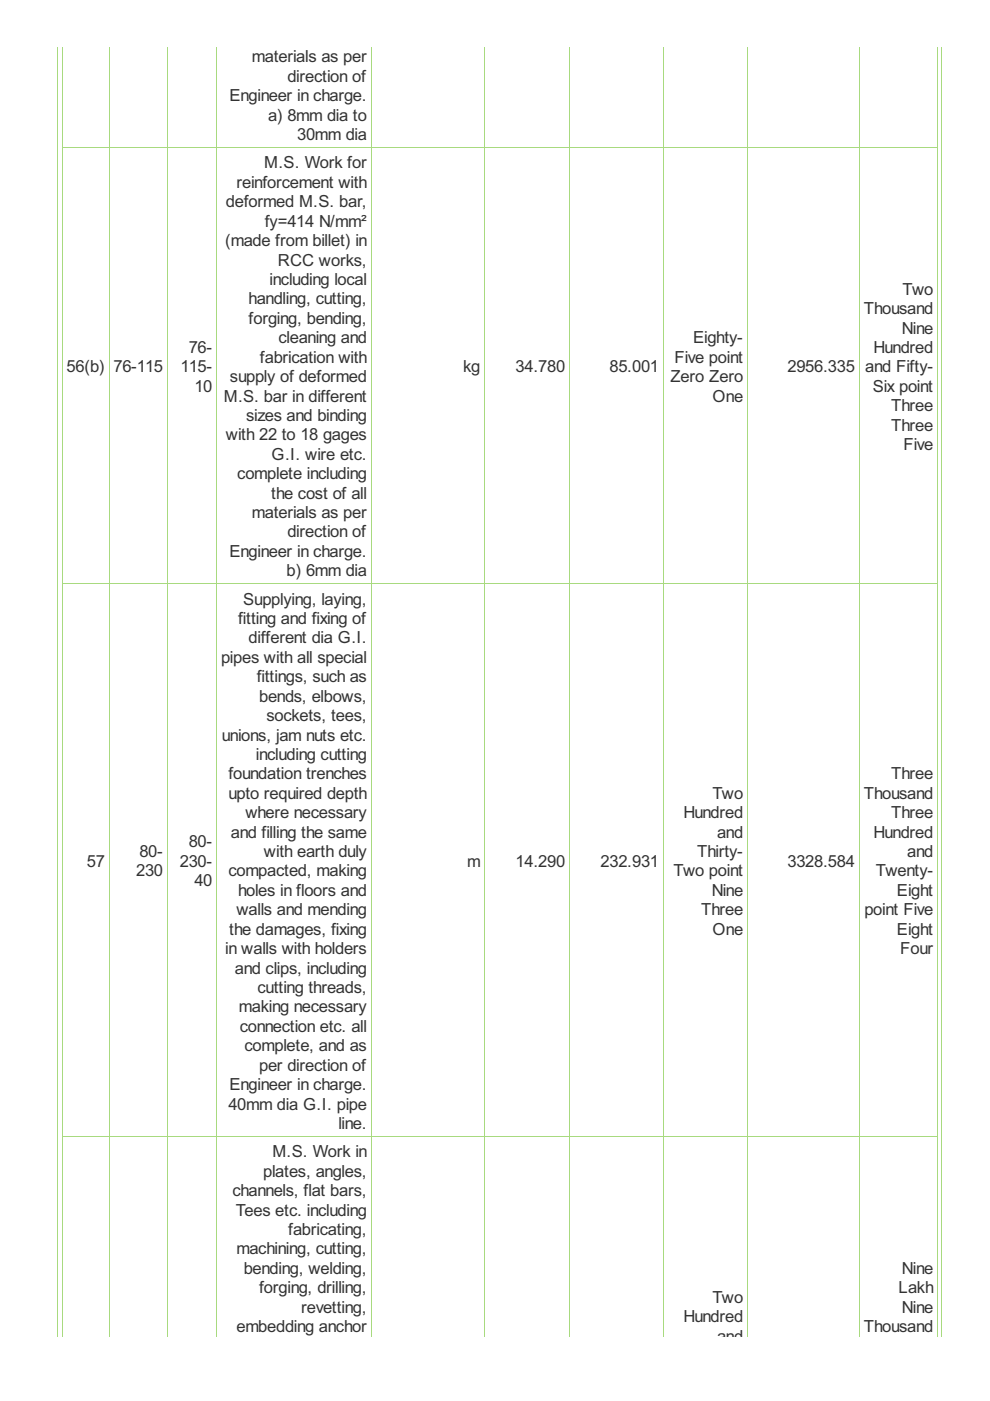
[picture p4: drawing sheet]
<svg xmlns="http://www.w3.org/2000/svg" width="210mm" height="297mm" viewBox="0 0 210 297" stroke-linecap="round" stroke-linejoin="round" font-family="sans-serif">
<defs><g id="words">
<g font-size="3.9" fill="#333">
<text x="53.4" y="13.3">materials as per</text>
<text x="60.9" y="17.4">direction of</text>
<text x="48.6" y="21.5">Engineer in charge.</text>
<text x="56.8" y="25.6">a) 8mm dia to</text>
<text x="63" y="29.7">30mm dia</text>
<text x="56" y="35.7">M.S. Work for</text>
<text x="50.1" y="39.8">reinforcement with</text>
<text x="47.9" y="44">deformed M.S. bar,</text>
<text x="47.7" y="52.2">(made from billet) in</text>
<text x="56.1" y="48.1">fy=414 N/mm²</text>
<text x="58.9" y="56.3">RCC works,</text>
<text x="52.7" y="64.5">handling, cutting,</text>
<text x="57.2" y="60.4">including local</text>
<text x="191.4" y="62.5">Two</text>
<text x="52.7" y="68.7">forging, bending,</text>
<text x="183.1" y="66.6">Thousand</text>
<text x="191.2" y="70.7">Nine</text>
<text x="40" y="74.8">76-</text>
<text x="55.1" y="76.9">fabrication with</text>
<text x="59.1" y="72.8">cleaning and</text>
<text x="143" y="76.9">Five point</text>
<text x="146.9" y="72.8">Eighty-</text>
<text x="185.2" y="74.8">Hundred</text>
<text x="14.1" y="79">56(b)</text>
<text x="24.1" y="79">76-115</text>
<text x="38.3" y="79">115-</text>
<text x="41.2" y="83.1">10</text>
<text x="48.8" y="81">supply of deformed</text>
<text x="98.2" y="79">kg</text>
<text x="109.3" y="79">34.780</text>
<text x="129.2" y="79">85.001</text>
<text x="142.1" y="81">Zero Zero</text>
<text x="167" y="79">2956.335</text>
<text x="183.4" y="79">and Fifty-</text>
<text x="185" y="83.1">Six point</text>
<text x="47.4" y="85.1">M.S. bar in different</text>
<text x="52.2" y="89.2">sizes and binding</text>
<text x="151.1" y="85.1">One</text>
<text x="189" y="87.2">Three</text>
<text x="47.9" y="93.4">with 22 to 18 gages</text>
<text x="189" y="91.3">Three</text>
<text x="191.6" y="95.4">Five</text>
<text x="50.3" y="101.6">complete including</text>
<text x="57.6" y="97.5">G.I. wire etc.</text>
<text x="57.5" y="105.7">the cost of all</text>
<text x="53.4" y="109.8">materials as per</text>
<text x="60.9" y="114">direction of</text>
<text x="48.6" y="118.1">Engineer in charge.</text>
<text x="60.8" y="122.2">b) 6mm dia</text>
<text x="51.6" y="128.2">Supplying, laying,</text>
<text x="50.5" y="132.3">fitting and fixing of</text>
<text x="52.7" y="136.4">different dia G.I.</text>
<text x="46.9" y="140.5">pipes with all special</text>
<text x="54.4" y="144.7">fittings, such as</text>
<text x="54.9" y="148.8">bends, elbows,</text>
<text x="56.5" y="152.9">sockets, tees,</text>
<text x="47" y="157">unions, jam nuts etc.</text>
<text x="54.3" y="161.1">including cutting</text>
<text x="48.4" y="165.2">foundation trenches</text>
<text x="189" y="165.2">Three</text>
<text x="48.4" y="169.4">upto required depth</text>
<text x="52" y="173.5">where necessary</text>
<text x="144.9" y="173.5">Hundred</text>
<text x="151.1" y="169.4">Two</text>
<text x="183.1" y="169.4">Thousand</text>
<text x="189" y="173.5">Three</text>
<text x="40" y="179.7">80-</text>
<text x="48.9" y="177.6">and filling the same</text>
<text x="152" y="177.6">and</text>
<text x="185.2" y="177.6">Hundred</text>
<text x="18.4" y="183.8">57</text>
<text x="28.9" y="185.8">230</text>
<text x="29.5" y="181.7">80-</text>
<text x="38.1" y="183.8">230-</text>
<text x="48.4" y="185.8">compacted, making</text>
<text x="56" y="181.7">with earth duly</text>
<text x="99" y="183.8">m</text>
<text x="109.3" y="183.8">14.290</text>
<text x="127.3" y="183.8">232.931</text>
<text x="142.8" y="185.8">Two point</text>
<text x="147.8" y="181.7">Thirty-</text>
<text x="167" y="183.8">3328.584</text>
<text x="185.7" y="185.8">Twenty-</text>
<text x="192.4" y="181.7">and</text>
<text x="41.2" y="187.9">40</text>
<text x="50.5" y="190">holes in floors and</text>
<text x="150.9" y="190">Nine</text>
<text x="190.2" y="190">Eight</text>
<text x="50.1" y="194.1">walls and mending</text>
<text x="148.7" y="194.1">Three</text>
<text x="183.3" y="194.1">point Five</text>
<text x="47.7" y="202.3">in walls with holders</text>
<text x="48.6" y="198.2">the damages, fixing</text>
<text x="151.1" y="198.2">One</text>
<text x="190.2" y="198.2">Eight</text>
<text x="190.9" y="202.3">Four</text>
<text x="49.8" y="206.4">and clips, including</text>
<text x="50.6" y="214.7">making necessary</text>
<text x="54.6" y="210.5">cutting threads,</text>
<text x="50.8" y="218.8">connection etc. all</text>
<text x="51.8" y="222.9">complete, and as</text>
<text x="54.9" y="227">per direction of</text>
<text x="48.6" y="231.1">Engineer in charge.</text>
<text x="48.4" y="235.2">40mm dia G.I. pipe</text>
<text x="71.7" y="239.4">line.</text>
<text x="57.7" y="245.4">M.S. Work in</text>
<text x="55.8" y="249.5">plates, angles,</text>
<text x="49.3" y="253.6">channels, flat bars,</text>
<text x="50" y="257.7">Tees etc. including</text>
<text x="61.1" y="261.8">fabricating,</text>
<text x="50.1" y="265.9">machining, cutting,</text>
<text x="51.7" y="270.1">bending, welding,</text>
<text x="54.9" y="274.2">forging, drilling,</text>
<text x="190.5" y="274.2">Lakh</text>
<text x="191.2" y="270.1">Nine</text>
<text x="63.9" y="278.3">revetting,</text>
<text x="144.9" y="280.4">Hundred</text>
<text x="151.1" y="276.2">Two</text>
<text x="191.2" y="278.3">Nine</text>
<text x="50.1" y="282.4">embedding anchor</text>
<text x="152" y="284.5">and</text>
<text x="183.1" y="282.4">Thousand</text>
</g>
</g></defs>
<g fill="none" stroke="#a8da7f" stroke-width=".21">
<path d="M12.1 9.9v273.4M13.2 9.9v273.4M23.1 9.9v273.4M35.5 9.9v273.4M45.9 9.9v273.4M78.7 9.9v273.4M102.7 9.9v273.4M120.7 9.9v273.4M140.6 9.9v273.4M158.5 9.9v273.4M182.1 9.9v273.4M198.8 9.9v273.4"/>
<path d="M199.6 9.9v273.4M13.1 31.3h185.8M13.1 123.8h185.8M13.1 241h185.8"/>
</g>
<use href="#words"/>
</svg>
